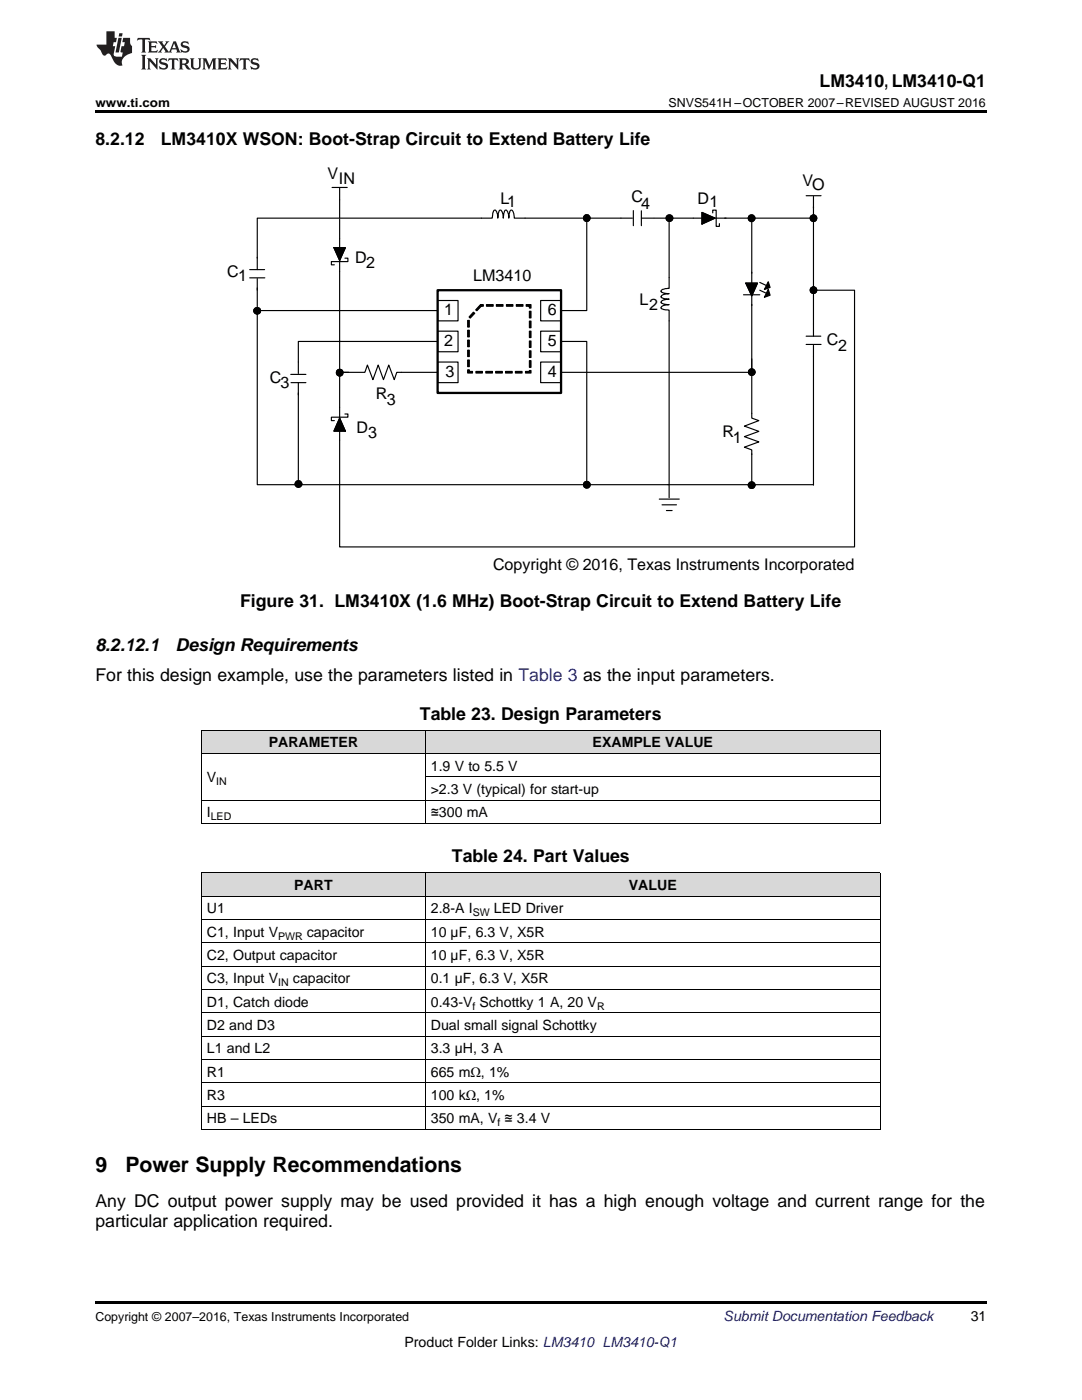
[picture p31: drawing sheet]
<svg xmlns="http://www.w3.org/2000/svg" width="216mm" height="279mm" viewBox="0 0 216 279" stroke-linecap="round" stroke-linejoin="round" font-family="sans-serif">
<defs><g id="words">
<g font-size="4.2">
<text x="19" y="233.9">9</text>
<text x="25" y="233.9">Power Supply Recommendations</text>
</g>
<g font-size="3.5">
<text x="163.5" y="17.3">LM3410, LM3410-Q1</text>
<text x="19" y="28.9">8.2.12</text>
<text x="32.1" y="28.9">LM3410X WSON: Boot-Strap Circuit to Extend Battery Life</text>
<text x="47.9" y="121.2">Figure 31. LM3410X (1.6 MHz) Boot-Strap Circuit to Extend Battery Life</text>
<text x="19" y="130">8.2.12.1</text>
<text x="35" y="130">Design Requirements</text>
<text x="19" y="135.9">For this design example, use the parameters listed in Table 3 as the input parameters.</text>
<text x="83.8" y="143.7">Table 23. Design Parameters</text>
<text x="90.2" y="172.1">Table 24. Part Values</text>
<text x="19" y="240.9">Any DC output power supply may be used provided it has a high enough voltage and current range for the</text>
<text x="19" y="244.8">particular application required.</text>
</g>
<g font-size="3.2">
<text x="65.3" y="35.7">V</text>
<text x="67.6" y="36.8">IN</text>
<text x="99.9" y="40.7">L1</text>
<text x="126" y="40.3">C</text>
<text x="128" y="41.6">4</text>
<text x="139.2" y="40.7">D1</text>
<text x="160.1" y="37.1">V</text>
<text x="162.1" y="37.9">O</text>
<text x="70.9" y="52.5">D</text>
<text x="73.1" y="53.5">2</text>
<text x="45.3" y="55.2">C</text>
<text x="47.5" y="56.2">1</text>
<text x="94.4" y="56">LM3410</text>
<text x="88.6" y="62.9">1</text>
<text x="109.3" y="62.9">6</text>
<text x="127.6" y="60.8">L</text>
<text x="129.6" y="61.8">2</text>
<text x="88.7" y="69.1">2</text>
<text x="109.3" y="69.1">5</text>
<text x="165" y="68.9">C</text>
<text x="167.2" y="70">2</text>
<text x="53.8" y="76.5">C</text>
<text x="56" y="77.4">3</text>
<text x="88.9" y="75.3">3</text>
<text x="109.3" y="75.3">4</text>
<text x="75" y="79.7">R</text>
<text x="77.2" y="80.9">3</text>
<text x="71.1" y="86.4">D</text>
<text x="73.4" y="87.3">3</text>
<text x="144.1" y="87.2">R</text>
<text x="146.2" y="88.4">1</text>
<text x="98.4" y="113.7">Copyright © 2016, Texas Instruments Incorporated</text>
</g>
<g font-size="2.8">
<text x="53.6" y="149.2">PARAMETER</text>
<text x="118.3" y="149.2">EXAMPLE VALUE</text>
<text x="86" y="153.8">1.9 V to 5.5 V</text>
<text x="41.3" y="156.1">V</text>
<text x="86" y="158.5">&gt;2.3 V (typical) for start-up</text>
<text x="41.3" y="163.1">I</text>
<text x="86" y="163.1">≊300 mA</text>
<text x="58.7" y="177.6">PART</text>
<text x="125.5" y="177.6">VALUE</text>
<text x="41.3" y="182.3">U1</text>
<text x="86" y="182.3">2.8-A I</text>
<text x="98.6" y="182.3">LED Driver</text>
<text x="41.3" y="186.9">C1, Input V</text>
<text x="41.3" y="191.6">C2, Output capacitor</text>
<text x="61.2" y="186.9">capacitor</text>
<text x="86" y="186.9">10 µF, 6.3 V, X5R</text>
<text x="86" y="191.6">10 µF, 6.3 V, X5R</text>
<text x="41.3" y="196.3">C3, Input V</text>
<text x="58.5" y="196.3">capacitor</text>
<text x="86" y="196.3">0.1 µF, 6.3 V, X5R</text>
<text x="41.3" y="200.9">D1, Catch diode</text>
<text x="86" y="200.9">0.43-V Schottky 1 A, 20 V</text>
<text x="41.3" y="205.6">D2 and D3</text>
<text x="86" y="205.6">Dual small signal Schottky</text>
<text x="41.3" y="210.2">L1 and L2</text>
<text x="41.3" y="214.9">R1</text>
<text x="86" y="210.2">3.3 µH, 3 A</text>
<text x="86" y="214.9">665 mΩ, 1%</text>
<text x="41.3" y="219.5">R3</text>
<text x="86" y="219.5">100 kΩ, 1%</text>
<text x="41.3" y="224.2">HB – LEDs</text>
<text x="86" y="224.2">350 mA, V ≊ 3.4 V</text>
<text x="193.7" y="263.6">31</text>
<text x="80.7" y="268.9">Product Folder Links: LM3410 LM3410-Q1</text>
</g>
<text font-size="2.8" fill="#0000c8" x="144.4" y="263.6">Submit Documentation Feedback</text>
<g font-size="2.5">
<text x="19" y="21.4">www.ti.com</text>
<text x="133.4" y="21.4">SNVS541H –OCTOBER 2007–REVISED AUGUST 2016</text>
<text x="19" y="263.6">Copyright © 2007–2016, Texas Instruments Incorporated</text>
</g>
<g font-size="2.1">
<text x="43.1" y="156.7">IN</text>
<text x="42.1" y="163.7">LED</text>
<text x="94.3" y="182.8">SW</text>
<text x="55.5" y="187.5">PWR</text>
<text x="55.5" y="196.8">IN</text>
<text x="94.3" y="201.5">f</text>
<text x="119.1" y="201.5">R</text>
<text x="99.3" y="224.8">f</text>
</g>
</g></defs>
<g fill="#d8d8d8">
<path d="M40.2 174.2h44.7v4.7h-44.7z"/>
<path d="M84.9 174.2h90.8v4.7h-90.8z"/>
<path d="M40.2 145.8h44.7v4.6h-44.7z"/>
<path d="M84.9 145.8h90.8v4.6h-90.8z"/>
</g>
<path d="M40.2 164.4h.1zM175.6 164.4h.1zM40.2 225.4l.1 .1zM175.6 225.4l.1 .1zM19 259.7h177.8v.5h-177.8z" fill="#000"/>
<g fill="none" stroke="#000" stroke-width=".2">
<path d="M40.2 145.7h135.4v18.7M40.2 159.7h135.4M40.2 150.4h135.4M40.3 145.7v18.7M84.9 145.7v18.7M84.9 155h90.7M40.2 174.2h135.4v51.3M40.2 178.8h135.4M40.2 164.3h135.5M40.3 174.2v51.3M84.9 174.2v51.3M40.2 197.5h135.4"/>
<path d="M40.2 192.8h135.4M40.2 188.2h135.4M40.2 183.5h135.4M40.2 216.1h135.4M40.2 211.4h135.4M40.2 206.8h135.4M40.2 202.1h135.4M40.2 225.4h135.5M40.2 220.8h135.4"/>
</g>
<g fill="none" stroke="#000" stroke-width=".23">
<path d="M66.3 37.4h3M67.8 37.6v5.9M160.9 39.1h2.9M162.3 39.2v27.9M49.8 53.8h3M49.8 55.4h3M51.3 51.3v2.5M51.3 55.6v2.3M67.8 43.8v3.8M117.1 43.5v18.5h-5.1M126.2 43.5h-23.6l-.2-1.1a.42 .42 0 0 0-.5-.5 .42 .42 0 0 0-.2 .6l-.2 1-.2-1.1a.37 .37 0 0 0-.2-.4 .37 .37 0 0 0-.5 .2l-.2 1.3-.2-1.1a.36 .36 0 0 0-.2-.4 .36 .36 0 0 0-.5 .2l-.2 1.3-.2-1.1a.37 .37 0 0 0-.2-.4 .37 .37 0 0 0-.5 .2l-.2 1.3h-46.9v8M126.4 42v3"/>
<path d="M128 43.5h2.5M128 42.1v2.9M130.5 43.5h3.1M140.1 42.4l2.6 1.1-2.6 1.2zM142.2 42.5v-.6h.7v3.3h.6v-.6M161.7 43.5h-28.2v14.1l-1.4 .2a.35 .35 0 0 0-.2 .5 .35 .35 0 0 0 .5 .2l1.1 .1-1.1 .2a.4 .4 0 0 0-.5 .4 .4 .4 0 0 0 .5 .4l1.1 .1-1.1 .2a.4 .4 0 0 0-.5 .4 .4 .4 0 0 0 .5 .4l1.1 .1-1.1 .2a.4 .4 0 0 0-.5 .4 .4 .4 0 0 0 .5 .4l1.1 .1v37.4M58 74.7h3M58.1 76.4h2.9M59.5 72.3v2.2M59.5 76.4v2.4M67.8 68.1v6.2h4M71.9 74.3h.9l.5-1.5 1.1 3 1.1-3 1 3 1.1-3 1.1 3 .5-1.5h8.1"/>
<path d="M112 68.1h5.1v28.6h16.3M150 60.7v22.7l1.4 .5-2.9 1.1 2.9 1.1-2.9 1 2.9 1.1-2.9 1 1.5 .6v.9M150 71.6v2.7h-38M160.9 67.1h2.9M160.9 68.7h2.9M162.3 68.9v27.9M150 90.6v6.1h12.3"/>
<circle cx="162.3" cy="43.6" r=".65"/>
</g>
<g fill="#000">
<path d="M140.1 42.4l2.6 1.1-2.6 1.2z"/>
<circle cx="162.3" cy="43.6" r=".65"/>
</g>
<path d="M87.3 57.9h24.7v20.5h-24.7z" fill="none" stroke="#000" stroke-width=".46"/>
<path d="M95.9 61h9.9v13.3h-12.3v-10.7z" fill-rule="evenodd" fill="#fff"/>
<g fill="#000">
<path d="M66.6 49.4h2.3l-1.1 2.6zM148.8 56.5h2.3l-1.1 2.6zM153.3 57.7l.4 1.2-1.2 .4zM153.3 56.2l.4 1.2-1.2 .4zM67.8 83.4l1.1 2.6h-2.3z"/>
<path d="M95.8 60.8l.3 .3-.9 .9-.3-.2zM94.5 62.3l.2 .2-.9 1-.2-.2zM93.3 63.9h.3v1.4h-.3zM93.3 65.9h.3v1.3h-.3zM93.3 67.9h.3v1.3h-.3zM93.3 69.9h.3v1.3h-.3zM93.3 71.8h.3v1.4h-.3zM93.3 73.8h.3v.5l-.1-.2h.8v.3h-1zM95 74.1h1.3v.3h-1.3zM96.9 74.1h1.4v.3h-1.4zM98.9 74.1h1.3v.3h-1.3zM100.9 74.1h1.3v.3h-1.3zM102.8 74.1h1.4v.3h-1.4zM104.9 74.1h.9l-.2 .2v-.4h.4v.5h-1.1zM105.6 72h.4v1.3h-.4zM105.6 70h.4v1.3h-.4zM105.6 68.1h.4v1.2h-.4zM105.6 66.1h.4v1.3h-.4zM105.6 64.1h.4v1.3h-.4zM105.6 62.1h.4v1.3h-.4zM105 60.8h1v.7h-.4v-.5l.2 .1h-.8zM103 60.8h1.4v.3h-1.4zM101.1 60.8h1.2v.3h-1.2zM99 60.8h1.4v.3h-1.4zM97.1 60.8h1.3v.3h-1.3zM95.9 60.8h.5v.3h-.5z" fill-rule="evenodd"/>
<circle cx="117.1" cy="43.5" r=".67"/>
<circle cx="133.6" cy="43.5" r=".66"/>
<circle cx="150" cy="43.5" r=".66"/>
<circle cx="162.3" cy="57.9" r=".65"/>
<circle cx="51.3" cy="62" r=".65"/>
<circle cx="67.8" cy="74.4" r=".66"/>
<circle cx="150" cy="74.3" r=".65"/>
<circle cx="59.6" cy="96.6" r=".66"/>
<circle cx="117.1" cy="96.7" r=".67"/>
<circle cx="150" cy="96.8" r=".66"/>
</g>
<g fill="none" stroke="#000" stroke-width=".23">
<path d="M51.3 57.5v4.5h36M66.6 49.4h2.3l-1.1 2.6zM67.8 47.6v20.5h19.5M68.8 51.5h.6v.7h-3.3v.6h.6M87.3 60h4.1v4h-4.1zM107.9 60h4.1v4h-4.1zM148.4 58.8h3.2M148.8 56.5h2.3l-1.1 2.6zM150 43.5v17.5M151.6 57.9l1.5 .7M151.6 56.4l1.5 .7M153.3 57.7l.4 1.2-1.2 .4z"/>
<path d="M153.3 56.2l.4 1.2-1.2 .4zM162.3 57.9h8.2v51.3h-102.7v-34.9h1.8M51.3 62v34.7h8.2M59.5 78.4v18.3h57.6M67.9 68.1h-8.4v4.2M87.3 66.1h4.1v4.1h-4.1zM87.3 72.3h4.1v4.1h-4.1zM93.3 63.9h.3v1.4h-.3zM93.3 65.9h.3v1.3h-.3zM93.3 67.9h.3v1.3h-.3zM93.3 69.9h.3v1.3h-.3zM93.3 71.8h.3v1.4h-.3z"/>
<path d="M93.3 73.8h.3v.5l-.1-.2h.8v.3h-1zM94.5 62.3l.2 .2-.9 1-.2-.2zM95 74.1h1.3v.3h-1.3zM95.8 60.8l.3 .3-.9 .9-.3-.2zM95.9 60.8h.5v.3h-.5zM96.9 74.1h1.4v.3h-1.4zM97.1 60.8h1.3v.3h-1.3zM98.9 74.1h1.3v.3h-1.3zM99 60.8h1.4v.3h-1.4zM100.9 74.1h1.3v.3h-1.3zM101.1 60.8h1.2v.3h-1.2zM102.8 74.1h1.4v.3h-1.4z"/>
<path d="M103 60.8h1.4v.3h-1.4zM104.9 74.1h.9l-.2 .2v-.4h.4v.5h-1.1zM105 60.8h1v.7h-.4v-.5l.2 .1h-.8zM105.6 72h.4v1.3h-.4zM105.6 70h.4v1.3h-.4zM105.6 68.1h.4v1.2h-.4zM105.6 66.1h.4v1.3h-.4zM105.6 64.1h.4v1.3h-.4zM105.6 62.1h.4v1.3h-.4zM107.9 66.1h4.1v4.1h-4.1zM107.9 72.3h4.1v4.1h-4.1zM67.8 83.4l1.1 2.6h-2.3z"/>
<path d="M68.8 82.6h.6v.7h-3.3v.6h.6M131.6 99.6h3.9M133.3 96.7h16.8M132.1 100.7h2.9M133 101.9h1.1"/>
<circle cx="117.1" cy="43.5" r=".67"/>
<circle cx="133.6" cy="43.5" r=".66"/>
<circle cx="150" cy="43.5" r=".66"/>
<circle cx="162.3" cy="57.9" r=".65"/>
<circle cx="51.3" cy="62" r=".65"/>
<circle cx="67.8" cy="74.4" r=".66"/>
<circle cx="150" cy="74.3" r=".65"/>
<circle cx="59.6" cy="96.6" r=".66"/>
<circle cx="117.1" cy="96.7" r=".67"/>
<circle cx="150" cy="96.8" r=".66"/>
</g>
<path d="M19 22h177.8v.5h-177.8z" fill="#000"/>
<g fill="#231f20">
<path d="M27.5 7.6l-.1 .5 .4-.2h.6v.1v2.1l-.2 .4h1l-.3-.4v-2.1l.1-.1h.5l.5 .2-.2-.5zM29.5 8.3l.2 .3v1.5l-.2 .4h1.8l.2-.6a1.04 1.04 0 0 1-1.3 .2v-.7h.6l.3 .2v-.6l-.3 .2h-.6v-.6l.8-.1 .4 .3-.2-.5zM31.5 8.3l.9 1.1-.9 1.1h.8l-.2-.2 .5-.7 .4 .7-.2 .2h1.5l-.1-.2 .1-.4h.9l.1 .4-.2 .2h1l-.3-.3-.7-1.9h-.5l-.9 2-.8-1 .9-1h-.8l.1 .3-.3 .5-.4-.6 .2-.2zM34.7 8.6l.4 1h-.7zM36.3 8.4a.63 .63 0 0 0-.2 .7 .63 .63 0 0 0 .6 .4l.6 .2 .1 .2a.75 .75 0 0 1-.7 .4 .75 .75 0 0 1-.6-.5l.1 .7 .1-.1a1.11 1.11 0 0 0 1.5-.6 1.13 1.13 0 0 0-1.2-.8l-.1-.4a1.04 1.04 0 0 1 1.2 .2l-.2-.5-.1 .1-.5-.2zM28.2 10.9l.2 .4v2.2l-.2 .4h1l-.3-.4v-2.2l.3-.4zM29.3 11.6l.3 .4v1.5l-.3 .4h.8l-.2-.4v-1.3l1.5 1.7v-1.9l.2-.4h-.7l.2 .4v.9l-1.1-1.3zM32 11.8a.62 .62 0 0 0-.2 .7 .62 .62 0 0 0 .6 .4l.6 .1 .1 .3a.76 .76 0 0 1-.7 .3 .76 .76 0 0 1-.6-.4l.1 .7 .1-.1a1.11 1.11 0 0 0 1.5-.6 1.13 1.13 0 0 0-1.2-.8l-.1-.4a1.04 1.04 0 0 1 1.2 .2l-.2-.6-.1 .1-.5-.1zM33.7 11.6l-.2 .6a.61 .61 0 0 1 .8-.3v1.6l-.2 .4h.9l-.2-.4v-1.6a.63 .63 0 0 1 .8 .3l-.2-.6zM35.6 11.6l.3 .4v1.5l-.3 .4h1l-.2-.2v-.8l.5 .2a.76 .76 0 0 0 1.2 .7l-1-1a.58 .58 0 0 0 .6-.5 .58 .58 0 0 0-.5-.6zM36.4 11.9h.1a.45 .45 0 0 1 .5 .1 .45 .45 0 0 1 .1 .5l-.7 .2zM37.9 11.6l.2 .2a2.17 2.17 0 0 0 .3 1.9 .99 .99 0 0 0 1.6-.6v-1.1l.2-.4h-.7l.2 .2a1.92 1.92 0 0 1-.2 1.8 .6 .6 0 0 1-.9-.5v-1.1l.2-.4zM40.4 11.6l.2 .4v1.5l-.2 .4h.7l-.2-.4v-1.4l.8 1.8 .8-1.8v1.4l-.2 .4h.9l-.2-.4v-1.5l.2-.4h-.8l-.6 1.5-.6-1.5zM43.4 11.6l.2 .4v1.5l-.2 .4h1.8l.2-.6a1.04 1.04 0 0 1-1.3 .1v-.6h.5l.4 .2v-.6l-.4 .2h-.5v-.7h.8l.3 .3-.1-.6zM45.5 11.6l.2 .4v1.5l-.2 .4h.7l-.2-.4v-1.3l1.5 1.7v-1.9l.2-.4h-.7l.2 .4v.9l-1.1-1.3zM47.9 11.6l-.1 .6a.61 .61 0 0 1 .8-.3v1.6l-.3 .4h1l-.3-.4 .1-1.6a.63 .63 0 0 1 .7 .3l-.1-.6zM50.2 11.8a.62 .62 0 0 0-.2 .7 .62 .62 0 0 0 .6 .4l.6 .1 .2 .3a.76 .76 0 0 1-.8 .3 .76 .76 0 0 1-.6-.4l.1 .7 .2-.1a1.11 1.11 0 0 0 1.5-.6 1.13 1.13 0 0 0-1.3-.8l-.1-.4a1.04 1.04 0 0 1 1.2 .2l-.1-.6-.2 .1-.5-.1z"/>
<path d="M21.2 6.3v2.6h-1.9l.1 .4 .7 .9a.91 .91 0 0 0 1 .8 .56 .56 0 0 1 .5-.3 .56 .56 0 0 1 .5 .3l.4 .8a1.53 1.53 0 0 0 1.9 1.2 1.54 1.54 0 0 1 1-2.1l.9-.3v-1.4a1.52 1.52 0 0 1-.3-1.6h-1.4l-.2 .8h.5l-.2 .8h-.4l-.2 1v.2l.4 .1-.2 .8a1.93 1.93 0 0 1-1.6-.3l.3-1.8h-.5l.2-.8h.4l.2-.8h-.4v-1.3zM23.6 7.6l-.6 2.9h.7l.6-2.9zM23.8 6.6l-.1 .7h.6l.2-.7z"/>
</g>
<use href="#words"/>
</svg>
